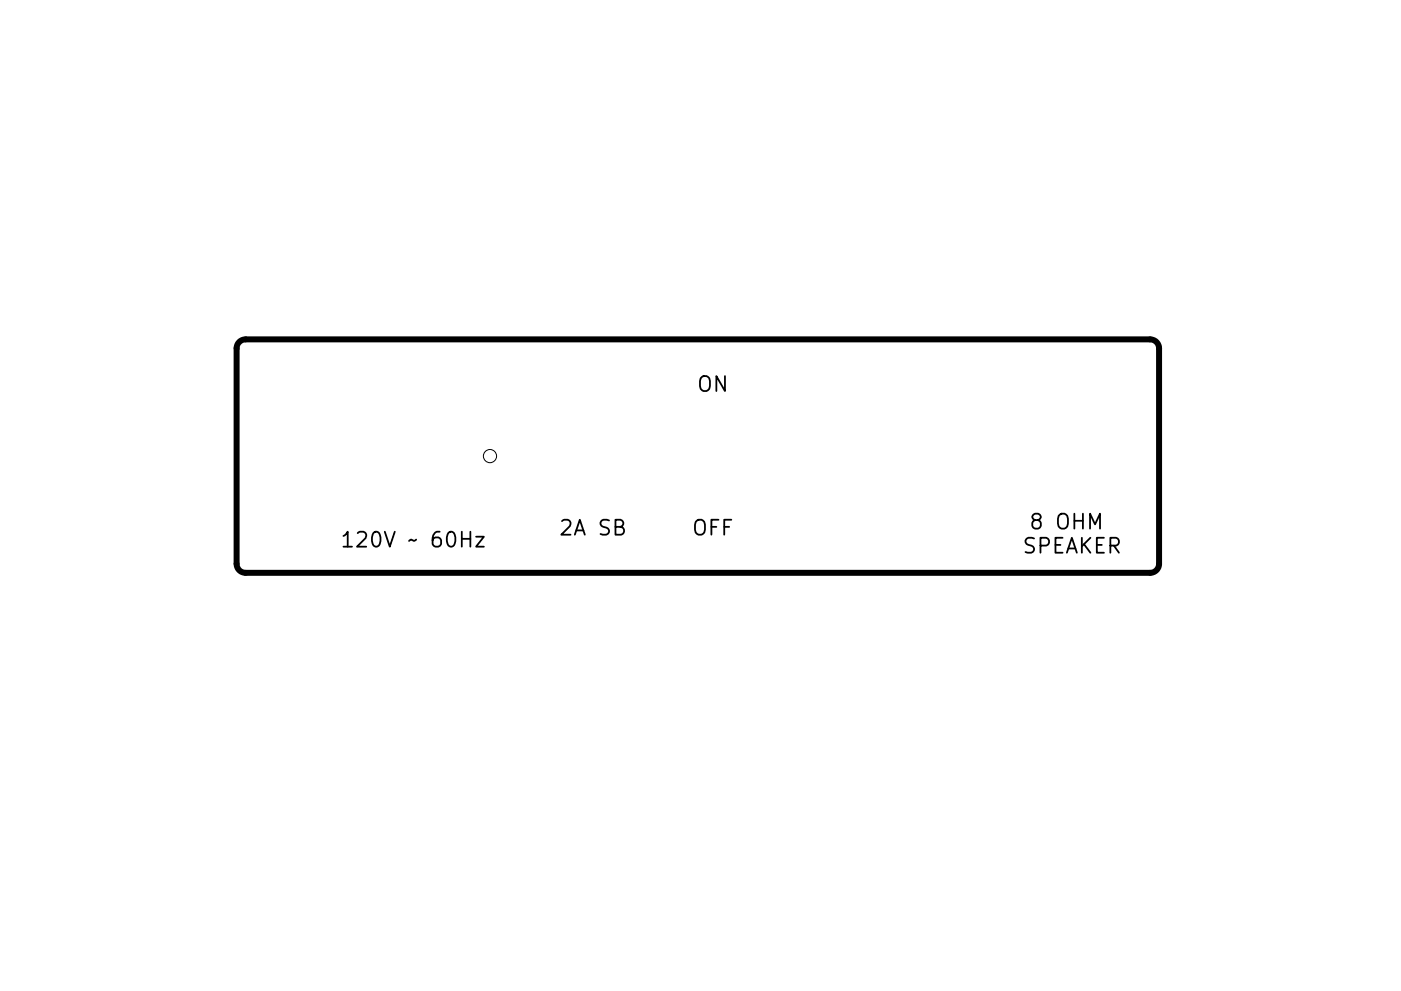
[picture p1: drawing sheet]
<svg xmlns="http://www.w3.org/2000/svg" width="297mm" height="210mm" viewBox="0 0 297 210" stroke-linecap="round" stroke-linejoin="round" font-family="sans-serif">
<defs><g id="words">
<g font-size="4.4">
<text x="147.8" y="83.1">ON</text>
<text x="119.2" y="113.6">2A SB</text>
<text x="146.7" y="113.6">OFF</text>
<text x="219.7" y="112.3">8 OHM</text>
<text x="76.1" y="116.1">120V ~ 60Hz</text>
<text x="216.6" y="117.4">SPEAKER</text>
</g>
</g></defs>
<path d="M50.7 72.6l.7-.5 .7-.1h191.7a1.91 1.91 0 0 1 1.9 1.9v45.7a1.91 1.91 0 0 1-1.9 1.9h-191.7a1.91 1.91 0 0 1-1.9-1.9v-45.7l.1-.6z" fill="none" stroke="#000" stroke-width="1.3"/>
<path d="M72.8 113.7l.6-.4 .3-.5v3.2M72.8 116h1.8" fill="none" stroke="#000" stroke-width=".38"/>
<circle cx="103.9" cy="96.8" r="1.4" fill="none" stroke="#000" stroke-width=".21"/>
<circle cx="103.9" cy="96.8" r=".5" fill="#fff" stroke="#fff" stroke-width=".21"/>
<use href="#words"/>
</svg>
